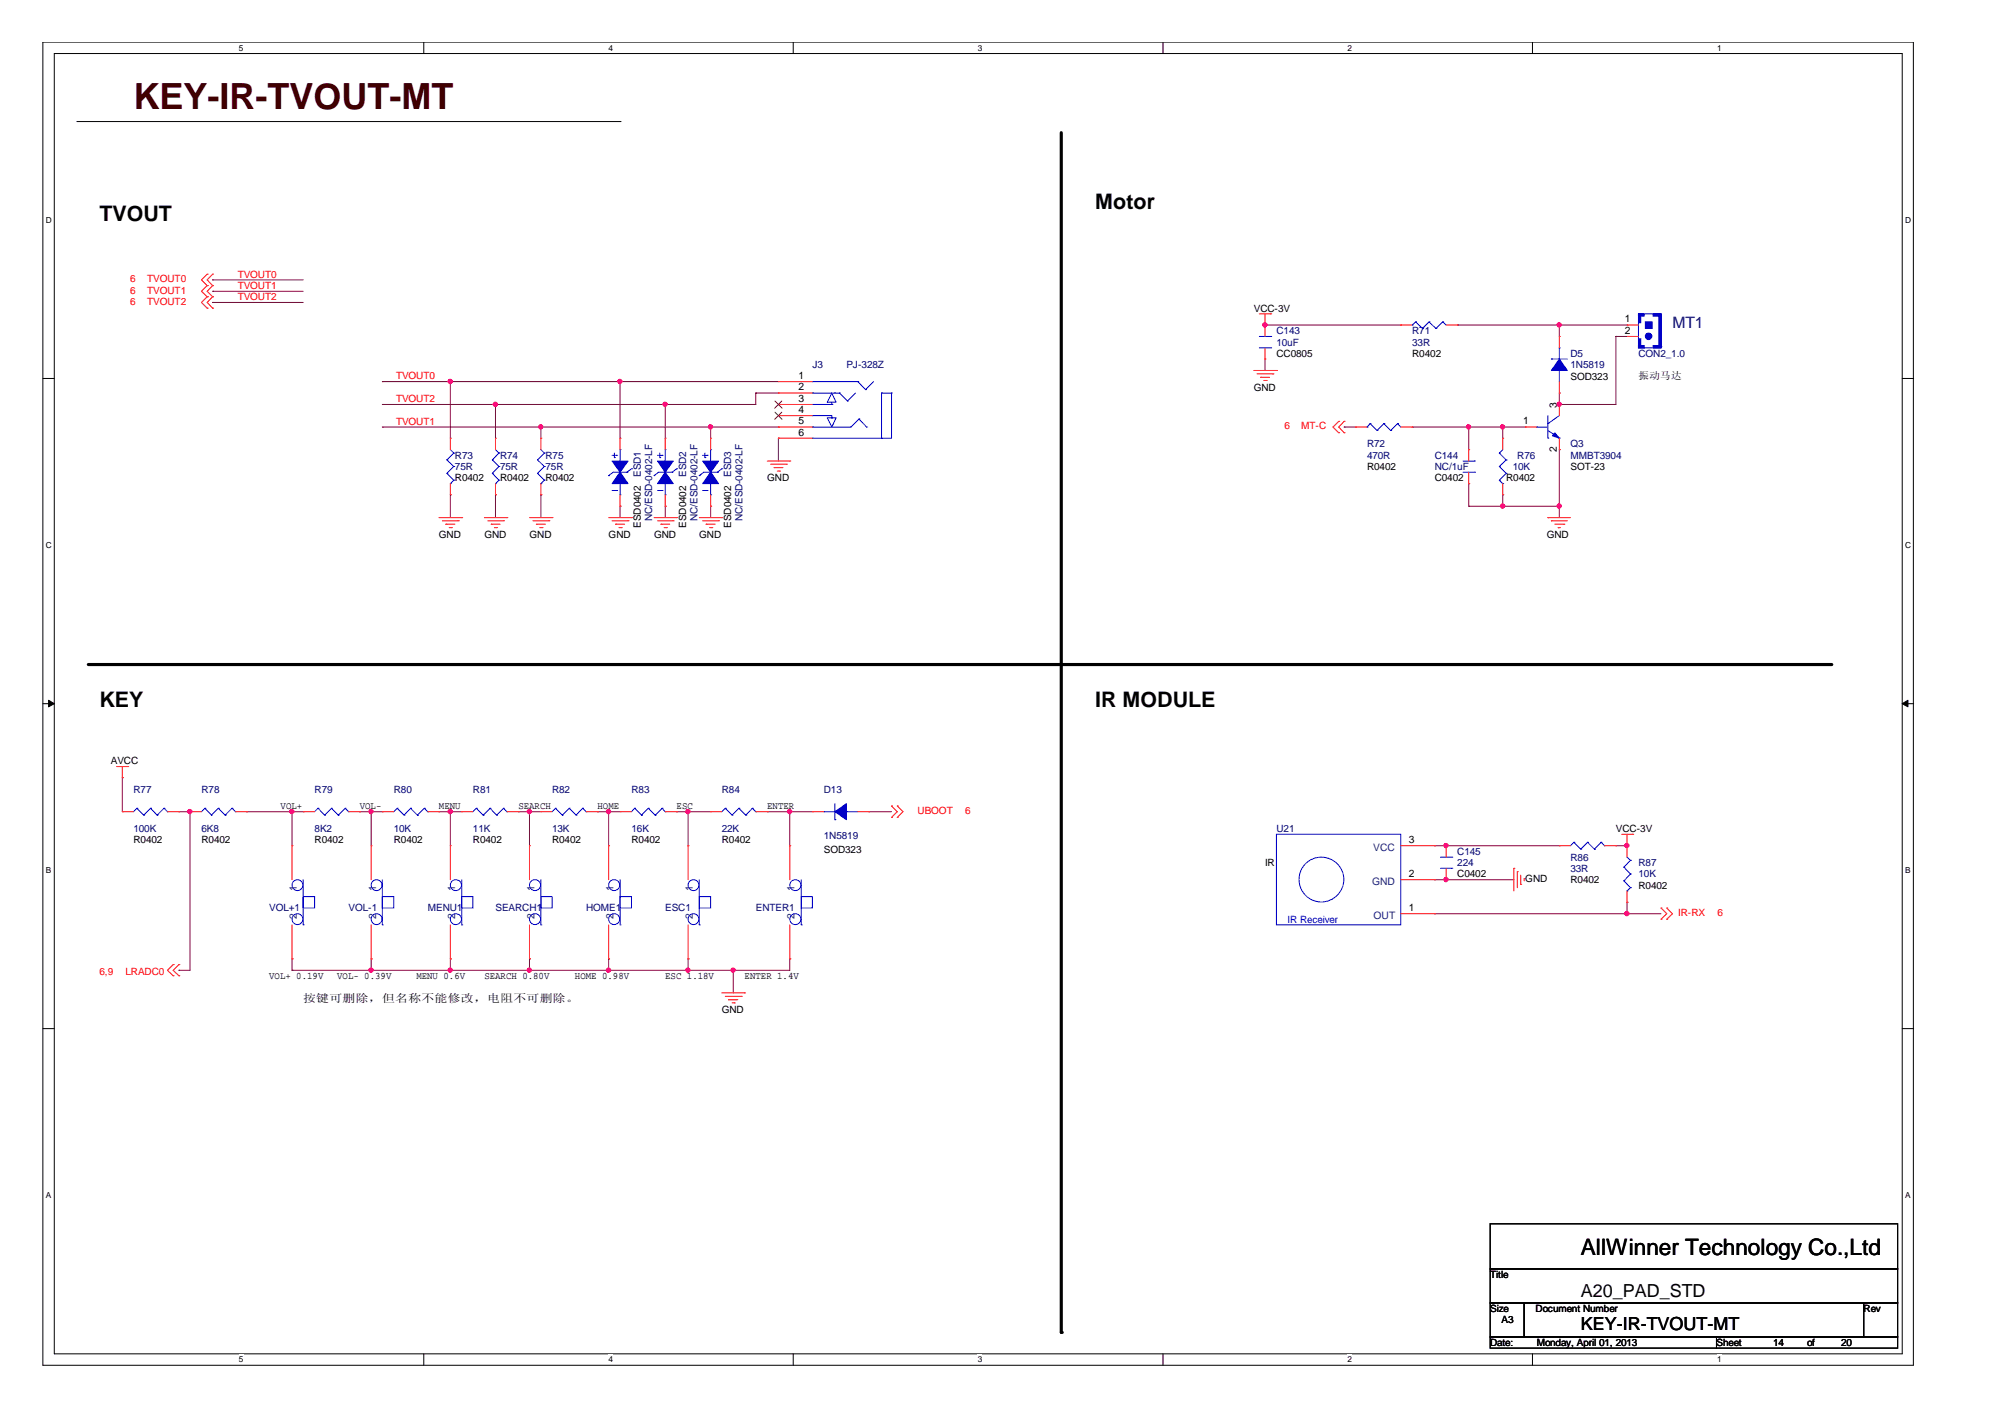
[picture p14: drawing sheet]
<svg xmlns="http://www.w3.org/2000/svg" width="297mm" height="210mm" viewBox="0 0 297 210" stroke-linecap="round" stroke-linejoin="round" font-family="sans-serif">
<defs><g id="words">
<text font-size="5.3" fill="#400000" x="19.8" y="16.2">KEY-IR-TVOUT-MT</text>
<text font-size="3.3" x="234.2" y="185.9">AllWinner Technology Co.,Ltd</text>
<g font-size="3.2">
<text x="14.7" y="32.7">TVOUT</text>
<text x="162.3" y="31">Motor</text>
<text x="14.7" y="104.8">KEY</text>
<text x="162.3" y="104.8">IR MODULE</text>
</g>
<g font-size="2.7">
<text x="234.2" y="192.1">A20_PAD_STD</text>
<text x="234.2" y="197.1">KEY-IR-TVOUT-MT</text>
</g>
<text font-size="2.3" fill="#000080" x="247.8" y="48.7">MT1</text>
<text font-size="1.7" x="44.9" y="148.4">按键可删除，但名称不能修改，电阻不可删除。</text>
<g font-size="1.5" fill="#f00">
<text x="19.3" y="41.8">6</text>
<text x="21.8" y="41.8">TVOUT0</text>
<text x="35.2" y="41.1">TVOUT0</text>
<text x="19.3" y="45.1">6</text>
<text x="19.3" y="43.5">6</text>
<text x="21.8" y="45.1">TVOUT2</text>
<text x="21.8" y="43.5">TVOUT1</text>
<text x="35.2" y="44.5">TVOUT2</text>
<text x="35.2" y="42.8">TVOUT1</text>
<text x="58.7" y="59.6">TVOUT2</text>
<text x="58.7" y="56.2">TVOUT0</text>
<text x="58.7" y="62.9">TVOUT1</text>
<text x="190.3" y="63.6">6</text>
<text x="192.8" y="63.6">MT-C</text>
<text x="135.9" y="120.6">UBOOT</text>
<text x="143" y="120.6">6</text>
<text x="248.6" y="135.7">IR-RX</text>
<text x="254.5" y="135.7">6</text>
<text x="14.7" y="144.4">6,9</text>
<text x="18.6" y="144.4">LRADC0</text>
</g>
<g font-size="1.5">
<text x="185.8" y="46.2">VCC-3V</text>
<text x="240.7" y="47.8">1</text>
<text x="189.1" y="52.9">CC0805</text>
<text x="209.2" y="52.9">R0402</text>
<text x="240.7" y="49.5">2</text>
<text x="118.3" y="56.1">1</text>
<text x="118.3" y="57.8">2</text>
<text x="118.3" y="59.5">3</text>
<text x="185.8" y="57.9">GND</text>
<text x="232.7" y="56.2">SOD323</text>
<text x="242.7" y="56.1">振动马达</text>
<text x="118.3" y="61.2">4</text>
<text x="118.3" y="62.9">5</text>
<text x="118.3" y="64.5">6</text>
<text x="225.6" y="62.9">1</text>
<text x="230.6" y="60.4" transform="rotate(-90 230.6 60.4)">3</text>
<text x="67.4" y="71.3">R0402</text>
<text x="74.1" y="71.3">R0402</text>
<text x="80.8" y="71.3">R0402</text>
<text x="113.7" y="71.3">GND</text>
<text x="202.5" y="69.7">R0402</text>
<text x="212.6" y="71.3">C0402</text>
<text x="223.1" y="71.3">R0402</text>
<text x="230.6" y="66.9" transform="rotate(-90 230.6 66.9)">2</text>
<text x="232.7" y="69.7">SOT-23</text>
<text x="65" y="79.7">GND</text>
<text x="71.8" y="79.7">GND</text>
<text x="78.4" y="79.7">GND</text>
<text x="90.2" y="79.7">GND</text>
<text x="95" y="78.2" transform="rotate(-90 95 78.2)">ESD0402</text>
<text x="96.9" y="79.7">GND</text>
<text x="101.6" y="78.2" transform="rotate(-90 101.6 78.2)">ESD0402</text>
<text x="103.6" y="79.7">GND</text>
<text x="108.3" y="78.2" transform="rotate(-90 108.3 78.2)">ESD0402</text>
<text x="229.2" y="79.7">GND</text>
<text x="16.4" y="113.2">AVCC</text>
<text x="41.6" y="119.8">VOL+</text>
<text x="53.3" y="119.8">VOL-</text>
<text x="65" y="119.8">MENU</text>
<text x="76.8" y="119.8">SEARCH</text>
<text x="88.5" y="119.8">HOME</text>
<text x="100.2" y="119.8">ESC</text>
<text x="113.7" y="119.8">ENTER</text>
<text x="19.8" y="124.9">R0402</text>
<text x="29.8" y="124.9">R0402</text>
<text x="46.6" y="124.9">R0402</text>
<text x="58.3" y="124.9">R0402</text>
<text x="70.1" y="124.9">R0402</text>
<text x="81.8" y="124.9">R0402</text>
<text x="93.6" y="124.9">R0402</text>
<text x="106.9" y="124.9">R0402</text>
<text x="208.7" y="124.9">3</text>
<text x="239.4" y="123.3">VCC-3V</text>
<text x="122" y="126.3">SOD323</text>
<text x="187.4" y="128.3">IR</text>
<text x="208.7" y="129.9">2</text>
<text x="215.9" y="130">C0402</text>
<text x="226" y="130.7">GND</text>
<text x="232.7" y="130.8">R0402</text>
<text x="242.7" y="131.7">R0402</text>
<text x="208.7" y="135">1</text>
<text x="39.9" y="145">VOL+ 0.19V</text>
<text x="50" y="145">VOL- 0.39V</text>
<text x="61.7" y="145">MENU 0.6V</text>
<text x="71.8" y="145">SEARCH 0.80V</text>
<text x="85.2" y="145">HOME 0.98V</text>
<text x="98.6" y="145">ESC 1.18V</text>
<text x="110.3" y="145">ENTER 1.4V</text>
<text x="106.9" y="150.1">GND</text>
<text x="220.8" y="189.3">Title</text>
<text x="220.8" y="194.4">Size</text>
<text x="222.5" y="196">A3</text>
<text x="227.5" y="194.4">Document Number</text>
<text x="276.1" y="194.4">Rev</text>
<text x="220.8" y="199.4">Date:</text>
<text x="227.7" y="199.4">Monday, April 01, 2013</text>
<text x="254.3" y="199.4">Sheet</text>
<text x="262.7" y="199.4">14</text>
<text x="267.7" y="199.4">of</text>
<text x="272.8" y="199.4">20</text>
</g>
<g font-size="1.5" fill="#000080">
<text x="189.1" y="49.5">C143</text>
<text x="189.1" y="51.2">10uF</text>
<text x="209.2" y="49.5">R71</text>
<text x="209.2" y="51.2">33R</text>
<text x="232.7" y="52.9">D5</text>
<text x="242.7" y="52.9">CON2_1.0</text>
<text x="120.4" y="54.5">J3</text>
<text x="125.4" y="54.5">PJ-328Z</text>
<text x="232.7" y="54.5">1N5819</text>
<text x="67.4" y="68">R73</text>
<text x="67.4" y="69.7">75R</text>
<text x="74.1" y="68">R74</text>
<text x="74.1" y="69.7">75R</text>
<text x="80.8" y="68">R75</text>
<text x="80.8" y="69.7">75R</text>
<text x="95" y="70.6" transform="rotate(-90 95 70.6)">ESD1</text>
<text x="101.6" y="70.6" transform="rotate(-90 101.6 70.6)">ESD2</text>
<text x="108.3" y="70.6" transform="rotate(-90 108.3 70.6)">ESD3</text>
<text x="202.5" y="66.3">R72</text>
<text x="202.5" y="68">470R</text>
<text x="212.6" y="68">C144</text>
<text x="212.6" y="69.7">NC/1uF</text>
<text x="224.1" y="69.7">10K</text>
<text x="224.8" y="68">R76</text>
<text x="232.7" y="66.3">Q3</text>
<text x="232.7" y="68">MMBT3904</text>
<text x="96.6" y="77.1" transform="rotate(-90 96.6 77.1)">NC/ESD-0402-LF</text>
<text x="103.3" y="77.1" transform="rotate(-90 103.3 77.1)">NC/ESD-0402-LF</text>
<text x="110" y="77.1" transform="rotate(-90 110 77.1)">NC/ESD-0402-LF</text>
<text x="19.8" y="117.4">R77</text>
<text x="29.8" y="117.4">R78</text>
<text x="46.6" y="117.4">R79</text>
<text x="58.3" y="117.4">R80</text>
<text x="70.1" y="117.4">R81</text>
<text x="81.8" y="117.4">R82</text>
<text x="93.6" y="117.4">R83</text>
<text x="106.9" y="117.4">R84</text>
<text x="122" y="117.4">D13</text>
<text x="19.8" y="123.3">100K</text>
<text x="29.8" y="123.3">6K8</text>
<text x="46.6" y="123.3">8K2</text>
<text x="58.3" y="123.3">10K</text>
<text x="70.1" y="123.3">11K</text>
<text x="81.8" y="123.3">13K</text>
<text x="93.6" y="123.3">16K</text>
<text x="106.9" y="123.3">22K</text>
<text x="122" y="124.3">1N5819</text>
<text x="189.1" y="123.3">U21</text>
<text x="215.9" y="126.6">C145</text>
<text x="215.9" y="128.3">224</text>
<text x="232.7" y="127.5">R86</text>
<text x="232.7" y="129.1">33R</text>
<text x="242.7" y="128.3">R87</text>
<text x="242.7" y="130">10K</text>
<text x="39.9" y="135">VOL+1</text>
<text x="51.6" y="135">VOL-1</text>
<text x="63.4" y="135">MENU1</text>
<text x="73.4" y="135">SEARCH1</text>
<text x="86.8" y="135">HOME1</text>
<text x="98.6" y="135">ESC1</text>
<text x="112" y="135">ENTER1</text>
</g>
<g font-size="1.5" fill="#004080">
<text x="203.5" y="126">VCC</text>
<text x="203.3" y="131">GND</text>
<text x="44" y="136.2" transform="rotate(-90 44 136.2)">2</text>
<text x="44" y="132" transform="rotate(-90 44 132)">1</text>
<text x="55.7" y="136.2" transform="rotate(-90 55.7 136.2)">2</text>
<text x="55.7" y="132" transform="rotate(-90 55.7 132)">1</text>
<text x="67.4" y="136.2" transform="rotate(-90 67.4 136.2)">2</text>
<text x="67.4" y="132" transform="rotate(-90 67.4 132)">1</text>
<text x="79.2" y="136.2" transform="rotate(-90 79.2 136.2)">2</text>
<text x="79.2" y="132" transform="rotate(-90 79.2 132)">1</text>
<text x="90.9" y="136.2" transform="rotate(-90 90.9 136.2)">2</text>
<text x="90.9" y="132" transform="rotate(-90 90.9 132)">1</text>
<text x="102.7" y="136.2" transform="rotate(-90 102.7 136.2)">2</text>
<text x="102.7" y="132" transform="rotate(-90 102.7 132)">1</text>
<text x="117.7" y="136.2" transform="rotate(-90 117.7 136.2)">2</text>
<text x="117.7" y="132" transform="rotate(-90 117.7 132)">1</text>
<text x="203.5" y="136.1">OUT</text>
</g>
<text font-size="1.5" fill="#00f" x="190.8" y="136.7">IR Receiver</text>
<g font-size="1.2">
<text x="35.4" y="7.5">5</text>
<text x="90.1" y="7.5">4</text>
<text x="144.9" y="7.5">3</text>
<text x="199.6" y="7.5">2</text>
<text x="254.4" y="7.5">1</text>
<text x="6.8" y="33.1">D</text>
<text x="282.2" y="33.1">D</text>
<text x="6.8" y="81.2">C</text>
<text x="282.2" y="81.2">C</text>
<text x="6.8" y="129.4">B</text>
<text x="282.2" y="129.4">B</text>
<text x="6.8" y="177.5">A</text>
<text x="282.2" y="177.5">A</text>
<text x="35.4" y="201.8">5</text>
<text x="90.1" y="201.8">4</text>
<text x="144.9" y="201.8">3</text>
<text x="199.6" y="201.8">2</text>
<text x="254.4" y="201.8">1</text>
</g>
</g></defs>
<path d="M6.3 6.2h277.2v196h-277.2zM8 7.9h273.8v192.6h-273.8z" fill="none" stroke="#000" stroke-width=".15"/>
<g fill="#fff">
<path d="M35.4 6.4h.6v1.4h-.6z"/>
<path d="M35.4 200.7h.6v1.4h-.6z"/>
</g>
<path d="M62.8 6.2v1.7M62.8 200.5v1.7" fill="none" stroke="#000" stroke-width=".15"/>
<g fill="#fff">
<path d="M90.1 6.4h.7v1.4h-.7z"/>
<path d="M90.1 200.7h.7v1.4h-.7z"/>
</g>
<path d="M117.5 6.2v1.7M117.5 200.5v1.7" fill="none" stroke="#000" stroke-width=".15"/>
<g fill="#fff">
<path d="M144.9 6.4h.6v1.4h-.6z"/>
<path d="M144.9 200.7h.6v1.4h-.6z"/>
</g>
<path d="M172.3 6.2v1.7M172.3 200.5v1.7" fill="none" stroke="#000" stroke-width=".15"/>
<g fill="#fff">
<path d="M199.6 6.4h.7v1.4h-.7z"/>
<path d="M199.6 200.7h.7v1.4h-.7z"/>
</g>
<path d="M227 6.2v1.7M227 200.5v1.7" fill="none" stroke="#000" stroke-width=".15"/>
<g fill="#fff">
<path d="M254.4 6.4h.6v1.4h-.6z"/>
<path d="M254.4 200.7h.6v1.4h-.6z"/>
<path d="M6.8 31.9h.8v1.4h-.8z"/>
<path d="M282.2 31.9h.9v1.4h-.9z"/>
<path d="M6.8 80.1h.8v1.4h-.8z"/>
<path d="M282.2 80.1h.9v1.4h-.9z"/>
</g>
<path d="M6.3 56.1h1.7M281.8 56.1h1.7" fill="none" stroke="#000" stroke-width=".15"/>
<g fill="#fff">
<path d="M6.8 128.2h.7v1.4h-.7z"/>
<path d="M282.2 128.2h.8v1.4h-.8z"/>
</g>
<path d="M6.3 104.2h1.7M281.8 104.2h1.7" fill="none" stroke="#000" stroke-width=".15"/>
<g fill="#000" stroke="#000" stroke-width=".15">
<path d="M7.2 103.7l.8 .5-.8 .5z" fill-rule="evenodd"/>
<path d="M281.8 104.2l.9-.5v1z" fill-rule="evenodd"/>
</g>
<g fill="#fff">
<path d="M6.8 176.4h.7v1.4h-.7z"/>
<path d="M282.2 176.4h.8v1.4h-.8z"/>
</g>
<path d="M11.4 18h80.5M91.9 18h.1M6.3 152.4h1.7M281.8 152.4h1.7M220.8 181.3h60.3v6.7h-60.3zM220.8 188h60.3v5h-60.3zM220.8 193h5v5h-5zM220.8 198h33.5v1.7h-33.5zM225.8 193h50.3v5h-50.3zM254.3 198h26.8v1.7h-26.8zM276.1 193h5v5h-5z" fill="none" stroke="#000" stroke-width=".15"/>
<path d="M157.2 19.7v177.7M13.1 98.4h258.1" fill="none" stroke="#000" stroke-width=".47"/>
<g fill="#000">
<circle cx="271.2" cy="98.4" r=".23"/>
<circle cx="157.2" cy="197.4" r=".23"/>
</g>
<g fill="none" stroke="#800040" stroke-width=".15">
<path d="M31.5 44.8h.1M31.5 41.5h.1M31.5 43.2h.1M31.5 44.8h13.4M31.5 41.5h13.4M31.5 43.2h13.4M56.6 59.9h.1M56.6 56.5h.1M56.6 56.5h58.7M66.7 56.5h.1M66.7 56.5v8.4M73.4 59.9h.1"/>
<path d="M73.4 59.9v5M91.9 56.5h.1M91.9 56.5v8.4M98.6 59.9h.1M98.6 59.9v5M112 58.2h.1M112 58.2v1.7h-55.4M112 58.2h3.3M187.4 48.1h.1M187.4 54.9h.1M187.4 48.1h20.1M187.4 53.2v1.7"/>
<path d="M215.9 48.1h.1M215.9 48.1h25.1M231 48.1h.1M231 58.2h.1M231 59.9h.1M231 48.1v1.7M231 58.2v1.7M239.4 49.8h.1M239.4 49.8h1.6M239.4 49.8v10.1h-8.4M56.6 63.3h.1M56.6 63.3h58.7"/>
<path d="M66.7 73.3h.1M66.7 73.3v3.4M73.4 73.3h.1M73.4 73.3v3.4M80.1 73.3h.1M80.1 63.3h.1M80.1 63.3v1.6M80.1 73.3v3.4M91.9 75h.1M91.9 75v1.7M98.6 75h.1M98.6 75v1.7"/>
<path d="M105.3 63.3h.1M105.3 75h.1M105.3 63.3v1.6M105.3 75v1.7M115.3 64.9h.1M115.3 64.9v3.4M199.1 63.3h.1M199.1 63.3h1.7M209.2 63.3h.1M209.2 63.3h16.8M217.6 63.3h.1M217.6 71.6h.1"/>
<path d="M217.6 75h.1M217.6 75h13.4M217.6 63.3v3.3M217.6 71.6v3.4M222.6 63.3h.1M222.6 73.3h.1M222.6 75h.1M222.6 63.3v1.6M222.6 73.3v1.7M231 75h.1M231 66.6h.1M231 66.6v10.1"/>
<path d="M18.1 115.2h.1M18.1 115.2v5M26.5 120.2h.1M26.5 120.2h1.7M28.2 120.2h.1M28.2 120.2v23.5h-1.7M36.5 120.2h.1M36.5 120.2h8.4M43.3 120.2h.1M43.3 120.2v5.1M53.3 120.2h.1M53.3 120.2h3.3"/>
<path d="M55 120.2h.1M55 120.2v5.1M65 120.2h.1M65 120.2h3.4M66.7 120.2h.1M66.7 120.2v5.1M76.8 120.2h.1M76.8 120.2h3.3M78.4 120.2h.1M78.4 120.2v5.1M88.5 120.2h.1M88.5 120.2h3.4"/>
<path d="M90.2 120.2h.1M90.2 120.2v5.1M100.2 120.2h.1M100.2 120.2h5.1M101.9 120.2h.1M101.9 120.2v5.1M113.7 120.2h.1M113.7 120.2h6.7M117 120.2h.1M117 120.2v5.1M128.7 120.2h.1M128.7 120.2h3.4"/>
<path d="M212.6 130.3h.1M212.6 125.3h.1M212.6 135.4h.1M212.6 130.3h11.7M212.6 125.3h18.4M212.6 135.4h33.5M214.2 125.3h.1M214.2 130.3h.1M239.4 125.3h.1M239.4 125.3h1.6M241 135.4h.1M241 133.7h.1"/>
<path d="M241 133.7v1.7M26.5 143.7h.1M43.3 143.7h.1M43.3 142h.1M43.3 142v1.7M55 143.7h.1M55 142h.1M55 142v1.7M66.7 143.7h.1M66.7 142h.1M66.7 142v1.7M78.4 143.7h.1"/>
<path d="M78.4 142h.1M78.4 142v1.7M90.2 142h.1M90.2 143.7h.1M90.2 142v1.7M101.9 143.7h.1M101.9 142h.1M101.9 142v1.7M108.6 143.7h.1M108.6 143.7v3.4M117 142h.1M117 142v1.7h-73.7"/>
</g>
<g fill="#f0f" stroke="#f0f" stroke-width=".15">
<circle cx="66.7" cy="143.7" r=".32"/>
<circle cx="78.4" cy="143.7" r=".32"/>
<circle cx="101.9" cy="120.2" r=".32"/>
<circle cx="55" cy="143.7" r=".32"/>
<circle cx="28.1" cy="120.2" r=".32"/>
<circle cx="108.6" cy="143.7" r=".32"/>
<circle cx="101.9" cy="143.7" r=".32"/>
<circle cx="66.7" cy="120.2" r=".32"/>
<circle cx="78.4" cy="120.2" r=".32"/>
<circle cx="90.1" cy="120.2" r=".32"/>
<circle cx="55" cy="120.2" r=".32"/>
<circle cx="43.2" cy="120.2" r=".32"/>
<circle cx="90.1" cy="143.7" r=".32"/>
<circle cx="231" cy="48.1" r=".32"/>
<circle cx="231" cy="75" r=".32"/>
<circle cx="222.6" cy="63.2" r=".32"/>
<circle cx="222.6" cy="75" r=".32"/>
<circle cx="214.2" cy="125.3" r=".32"/>
<circle cx="241" cy="125.3" r=".32"/>
<circle cx="241" cy="135.3" r=".32"/>
<circle cx="214.2" cy="130.3" r=".32"/>
<circle cx="217.6" cy="63.2" r=".32"/>
<circle cx="105.3" cy="63.2" r=".32"/>
<circle cx="91.8" cy="56.5" r=".32"/>
<circle cx="66.7" cy="56.5" r=".32"/>
<circle cx="73.4" cy="59.9" r=".32"/>
<circle cx="98.5" cy="59.9" r=".32"/>
<circle cx="80.1" cy="63.2" r=".32"/>
<circle cx="187.4" cy="48.1" r=".32"/>
<circle cx="231" cy="59.9" r=".32"/>
<circle cx="117" cy="120.2" r=".32"/>
</g>
<g fill="none" stroke="#f00" stroke-width=".15">
<path d="M30.7 42.3h.1M30.7 40.6h.1M30.7 45.6h.1M30.7 44h.1M30.7 40.6l-.9 .9 .9 .8M30.7 44l-.9 .8 .9 .8M30.7 42.3l-.9 .9 .9 .8M31.5 42.3h.1M31.5 40.6h.1M31.5 45.6h.1M31.5 44h.1M31.5 40.6l-.8 .9 .8 .8"/>
<path d="M31.5 44l-.8 .8 .8 .8M31.5 42.3l-.8 .9 .8 .8M115.3 56.5h.1M115.3 58.2h.1M115.3 59.9h.1M115.3 56.5h5.1M115.3 58.2h5.1M115.3 59.9h5.1M185.8 54.9h3.3M186.2 55.4h2.4M186.6 46.5h1.7M186.7 55.9h.1"/>
<path d="M186.7 55.9h1.4M187.2 56.4h.4M187.4 48.1h.1M187.4 53.2h.1M187.4 46.5v3.3M187.4 51.5v1.7M187.6 56.4h.1M188.3 46.5h.1M188.6 55.4h.1M189.1 54.9h.1M207.5 48.1h.1M207.5 48.1h1.7"/>
<path d="M214.2 48.1h1.7M215.9 48.1h.1M231 59.9h.1M231 58.2h.1M231 49.8h.1M231 49.8v1.7M231 56.5v1.7M231 59.9v1.7M241 48.1h.1M241 49.8h.1M241 48.1h1.7M241 49.8h1.7"/>
<path d="M65 76.7h3.4M65.5 77.1h2.4M66 77.7h.1M66 77.7h1.4M66.5 78.2h.4M66.7 64.9h.1M66.7 73.3h.1M66.7 64.9v1.7M66.7 71.6v1.7M66.9 78.2h.1M67.9 77.1h.1M68.4 76.7h.1"/>
<path d="M71.8 76.7h3.3M72.3 77.1h2.3M72.8 77.7h.1M72.8 77.7h1.3M73.2 78.2h.4M73.4 64.9h.1M73.4 73.3h.1M73.4 64.9v1.7M73.4 71.6v1.7M73.6 78.2h.1M74.6 77.1h.1M75.1 76.7h.1"/>
<path d="M78.4 76.7h3.4M79 77.1h2.3M79.5 77.7h.1M79.5 77.7h1.3M80 78.2h.3M80.1 64.9h.1M80.1 73.3h.1M80.1 64.9v1.7M80.1 71.6v1.7M80.3 78.2h.1M81.3 77.1h.1M81.8 76.7h.1"/>
<path d="M90.2 76.7h3.4M90.7 77.1h2.3M91.2 77.7h.1M91.2 77.7h1.3M91.7 78.2h.3M91.9 75h.1M91.9 64.9h.1M91.9 64.9v1.7M91.9 73.3v1.7M92 78.2h.1M93 77.1h.1M93.6 76.7h.1"/>
<path d="M96.9 76.7h3.3M97.4 77.1h2.3M97.9 77.7h.1M97.9 77.7h1.3M98.4 78.2h.3M98.6 75h.1M98.6 64.9h.1M98.6 64.9v1.7M98.6 73.3v1.7M98.7 78.2h.1M99.7 77.1h.1M100.2 76.7h.1"/>
<path d="M103.6 76.7h3.3M104.1 77.1h2.4M104.6 77.7h.1M104.6 77.7h1.4M105.1 78.2h.4M105.3 75h.1M105.3 64.9h.1M105.3 64.9v1.7M105.3 73.3v1.7M105.5 78.2h.1M106.5 77.1h.1M106.9 76.7h.1"/>
<path d="M113.7 68.3h3.3M114.2 68.8h2.3M114.7 69.3h.1M114.7 69.3h1.3M115.1 69.8h.4M115.3 61.6h.1M115.3 63.3h.1M115.3 64.9h.1M115.3 61.6h5.1M115.3 63.3h5.1M115.3 64.9h5.1M115.5 69.8h.1"/>
<path d="M116.5 68.8h.1M117 68.3h.1M198.3 62.4h.1M198.3 64.1h.1M198.3 62.4l-.8 .9 .8 .8M199.1 62.4h.1M199.1 64.1h.1M199.1 62.4l-.8 .9 .8 .8M200.8 63.3h.1M200.8 63.3h1.7M207.5 63.3h1.7M209.2 63.3h.1"/>
<path d="M217.6 71.6h.1M217.6 66.6h.1M217.6 66.6v1.7M217.6 69.9v1.7M222.6 64.9h.1M222.6 73.3h.1M222.6 64.9v1.7M222.6 71.6v1.7M226 63.3h.1M226 63.3h1.7M229.3 76.7h.1M229.3 76.7h3.4"/>
<path d="M229.8 77.1h.1M229.8 77.1h2.4M230.3 77.7h1.4M230.8 78.2h.1M230.8 78.2h.4M231 66.6h.1M231 64.9v1.7M231.7 77.7h.1M17.3 113.6h1.6M18.1 115.2h.1M18.1 113.6v1.6M18.9 113.6h.1"/>
<path d="M132.1 119.4h.1M132.1 119.4l.8 .8-.8 .9M132.9 119.4h.1M132.9 119.4l.9 .8-.9 .9M18.1 120.2h.1M18.1 120.2h1.7M24.8 120.2h1.7M26.5 120.2h.1M28.2 120.2h.1M28.2 120.2h1.6M34.9 120.2h1.6M36.5 120.2h.1"/>
<path d="M43.3 125.3h.1M43.3 125.3v5M43.3 137v5M44.9 120.2h.1M44.9 120.2h1.7M51.6 120.2h1.7M53.3 120.2h.1M55 125.3h.1M55 125.3v5M55 137v5M56.6 120.2h.1M56.6 120.2h1.7"/>
<path d="M63.4 120.2h1.6M65 120.2h.1M66.7 125.3h.1M66.7 125.3v5M66.7 137v5M68.4 120.2h.1M68.4 120.2h1.7M75.1 120.2h1.7M76.8 120.2h.1M78.4 125.3h.1M78.4 125.3v5M78.4 137v5"/>
<path d="M80.1 120.2h.1M80.1 120.2h1.7M86.8 120.2h1.7M88.5 120.2h.1M90.2 125.3h.1M90.2 125.3v5M90.2 137v5M91.9 120.2h.1M91.9 120.2h1.7M98.6 120.2h1.6M100.2 120.2h.1M101.9 125.3h.1"/>
<path d="M101.9 125.3v5M101.9 137v5M105.3 120.2h.1M105.3 120.2h1.6M112 120.2h1.7M113.7 120.2h.1M117 125.3h.1M117 125.3v5M117 137v5M120.4 120.2h.1M120.4 120.2h1.6M127.1 120.2h1.6"/>
<path d="M128.7 120.2h.1M132.1 121.1h.1M132.9 121.1h.1M207.5 125.3h5.1M207.5 135.4h5.1M207.5 130.3h5.1M212.6 125.3h.1M212.6 135.4h.1M212.6 130.3h.1M214.2 130.3h.1M214.2 125.3h.1M214.2 125.3v1.7"/>
<path d="M214.2 128.6v1.7M224.3 128.6h.1M224.3 128.6v3.4M224.8 129.1h.1M224.8 129.1v2.4M225.3 131h.1M225.3 129.6v1.4M225.8 130.1h.1M225.8 130.1v.4M231 125.3h.1M231 125.3h1.7M237.7 125.3h1.7"/>
<path d="M239.4 125.3h.1M240.2 123.6h1.7M241 125.3h.1M241 133.7h.1M241 123.6v3.4M241 132v1.7M241.9 123.6h.1M246.1 136.2h.1M246.1 134.5h.1M246.1 134.5l.8 .9-.8 .8M246.9 136.2h.1M246.9 134.5h.1"/>
<path d="M246.9 134.5l.9 .9-.9 .8M25.7 142.9h.1M25.7 144.5h.1M25.7 142.9l-.9 .8 .9 .8M26.5 142.9h.1M26.5 144.5h.1M26.5 142.9l-.8 .8 .8 .8M43.3 142h.1M55 142h.1M66.7 142h.1M78.4 142h.1M90.2 142h.1"/>
<path d="M101.9 142h.1M106.9 147.1h3.4M107.4 147.6h2.4M107.9 148.1h.1M107.9 148.1h1.4M108.5 148.6h.3M108.8 148.6h.1M109.8 147.6h.1M110.3 147.1h.1M117 142h.1"/>
</g>
<g fill="none" stroke="#00f" stroke-width=".15">
<path d="M120.4 56.5h.1M120.4 58.2h.1M120.4 59.9h.1M120.4 58.2h4M120.4 56.5h6.7M120.4 59.9h2.8M123.2 58.2l.7 1.4h-1.3zM123.2 59.9h.1M123.2 59.6v.3M123.7 58.2h.1M124.4 58.2h.1M124.4 58.2l1.2 1.2"/>
<path d="M125.6 59.4h.1M126.7 58.2l-1.1 1.2M127.1 56.5h.1M127.1 56.5l1.1 1.2M128.2 57.7h.1M129.4 56.5l-1.2 1.2M130.6 58.2h.1M130.6 58.2h1.5M130.6 58.2v6.7M132.1 58.2h.1M132.1 58.2v6.7h-11.7M186.6 51.5h1.7"/>
<path d="M186.6 49.8h1.7M188.3 51.5h.1M188.3 49.8h.1M209.2 48.1h.1M209.7 47.7h.1M209.7 47.7l1 1M209.7 47.7l-.5 .4M210.7 48.7h.1M211.7 47.7h.1M211.7 47.7l1 1M211.7 47.7l-1 1M212.7 48.7h.1"/>
<path d="M213.7 47.7h.1M213.7 47.7l.5 .4M213.7 47.7l-1 1M229.8 53.2h.1M229.8 53.2h2.4M231 54.9h.1M231 51.5h.1M231 51.5v1.7M231 54.9v1.6M242.7 46.5h3.4v5h-3.4zM246.1 51.4h.1M246.1 46.5v4.9"/>
<path d="M66.2 68.1h.1M66.2 70.1h.1M66.2 68.1l1 1M66.2 70.1l1 1M66.7 71.6h.1M66.7 66.6l.5 .5M67.2 67.1h.1M67.2 69.1h.1M67.2 71.1h.1M67.2 67.1l-1 1M67.2 69.1l-1 1M67.2 71.1l-.5 .5"/>
<path d="M72.9 68.1h.1M72.9 70.1h.1M72.9 68.1l1 1M72.9 70.1l1 1M73.4 71.6h.1M73.4 66.6l.5 .5M73.9 67.1h.1M73.9 69.1h.1M73.9 71.1h.1M73.9 67.1l-1 1M73.9 69.1l-1 1M73.9 71.1l-.5 .5"/>
<path d="M79.6 68.1h.1M79.6 70.1h.1M79.6 68.1l1 1M79.6 70.1l1 1M80.1 71.6h.1M80.1 66.6l.5 .5M80.6 67.1h.1M80.6 69.1h.1M80.6 71.1h.1M80.6 67.1l-1 1M80.6 69.1l-1 1M80.6 71.1l-.5 .5"/>
<path d="M90.2 70.5h.1M90.7 67.5h.7M90.7 72.7h.7M91 68.5h.1M91 67.8h.1M91 68.5h1.7M91 67.1v.7M91.4 67.5h.1M91.4 72.7h.1M91.9 66.6h.1M91.9 73.3h.1M91.9 66.6v1.7"/>
<path d="M91.9 71.6v1.7M92.9 69.9h.1M92.9 69.9h-2.1l-.6 .6M93.6 69.4h.1M93.6 69.4l-.7 .5M96.9 70.5h.1M97.4 67.5h.7M97.4 72.7h.7M97.7 68.5h.1M97.7 67.8h.1M97.7 68.5h1.7M97.7 67.1v.7"/>
<path d="M98.1 67.5h.1M98.1 72.7h.1M98.6 66.6h.1M98.6 73.3h.1M98.6 66.6v1.7M98.6 71.6v1.7M99.6 69.9h.1M99.6 69.9h-2l-.7 .6M100.2 69.4h.1M100.2 69.4l-.6 .5M103.6 70.5h.1M104.1 67.5h.7"/>
<path d="M104.1 72.7h.7M104.4 68.5h.1M104.4 67.8h.1M104.4 68.5h1.7M104.4 67.1v.7M104.8 67.5h.1M104.8 72.7h.1M105.3 66.6h.1M105.3 73.3h.1M105.3 66.6v1.7M105.3 71.6v1.7M106.3 69.9h.1"/>
<path d="M106.3 69.9h-2l-.7 .6M106.9 69.4h.1M106.9 69.4l-.6 .5M120.4 64.9h.1M120.4 63.3h.1M120.4 61.6h.1M120.4 61.6h2.8v.3M122.6 61.9h1.3l-.7 1.4zM123.2 61.9h.1M127.3 62.1h.1M127.3 62.1l-1.2 1.2h-5.7M127.3 62.1l1.1 1.2"/>
<path d="M128.4 63.3h.1M130.6 64.9h.1M202.5 63.3h.1M203 62.8h.1M203 62.8l1 1M203 62.8l-.5 .5M204 63.8h.1M205 62.8h.1M205 62.8l1 1M205 62.8l-1 1M206 63.8h.1M207.1 62.8h.1"/>
<path d="M207.1 62.8l.4 .5M207.1 62.8l-1.1 1M216.7 69.9h1.7M216.7 68.3h1.7M218.4 69.9h.1M218.4 68.3h.1M222.1 67.1h.1M222.1 69.1h.1M222.1 71.1h.1M222.1 67.1l1 1M222.1 69.1l1 1M222.1 71.1l.5 .5"/>
<path d="M222.6 71.6h.1M222.6 66.6l-.5 .5M223.1 68.1h.1M223.1 70.1h.1M223.1 68.1l-1 1M223.1 70.1l-1 1M227.7 63.3h.1M227.7 63.3h1.6M229.3 62.8h.1M229.3 64.9h.1M229.3 63.8l1.7 1.1M229.3 61.6v3.3"/>
<path d="M231 64.9h.1M231 61.6l-1.7 1.2M20.3 119.7h.1M20.3 119.7l-.5 .5M20.3 119.7l1 1M22.3 119.7h.1M22.3 119.7l-1 1M22.3 119.7l1 1M24.3 119.7h.1M24.3 119.7l-1 1M24.3 119.7l.5 .5M30.4 119.7h.1"/>
<path d="M30.4 119.7l-.6 .5M30.4 119.7l.9 1M32.3 119.7h.1M32.3 119.7l-1 1M32.3 119.7l1.1 1M34.4 119.7h.1M34.4 119.7l-1 1M34.4 119.7l.5 .5M47.1 119.7h.1M47.1 119.7l-.5 .5M47.1 119.7l1 1M49.1 119.7h.1"/>
<path d="M49.1 119.7l-1 1M49.1 119.7l1 1M51.1 119.7h.1M51.1 119.7l-1 1M51.1 119.7l.5 .5M58.8 119.7h.1M58.8 119.7l-.5 .5M58.8 119.7l1.1 1M60.8 119.7h.1M60.8 119.7l-.9 1M60.8 119.7l1 1M62.9 119.7h.1"/>
<path d="M62.9 119.7l-1.1 1M62.9 119.7l.5 .5M70.6 119.7h.1M70.6 119.7l-.5 .5M70.6 119.7l1 1M72.6 119.7h.1M72.6 119.7l-1 1M72.6 119.7l1 1M74.6 119.7h.1M74.6 119.7l-1 1M74.6 119.7l.5 .5M82.3 119.7h.1"/>
<path d="M82.3 119.7l-.5 .5M82.3 119.7l1 1M84.3 119.7h.1M84.3 119.7l-1 1M84.3 119.7l1 1M86.3 119.7h.1M86.3 119.7l-1 1M86.3 119.7l.5 .5M94 119.7h.1M94 119.7l-.4 .5M94 119.7l1 1M96.1 119.7h.1"/>
<path d="M96.1 119.7l-1.1 1M96.1 119.7l1 1M98.1 119.7h.1M98.1 119.7l-1 1M98.1 119.7l.5 .5M107.4 119.7h.1M107.4 119.7l-.5 .5M107.4 119.7l1.1 1M109.5 119.7h.1M109.5 119.7l-1 1M109.5 119.7l1 1M111.5 119.7h.1"/>
<path d="M111.5 119.7l-1 1M111.5 119.7l.5 .5M123.7 119.1v2.3M21.3 120.7h.1M23.3 120.7h.1M24.8 120.2h.1M31.3 120.7h.1M33.4 120.7h.1M34.9 120.2h.1M44.9 132.8h1.7v1.7h-1.7zM44.9 137h.1M44.9 130.3v6.7"/>
<path d="M48.1 120.7h.1M50.1 120.7h.1M51.6 120.2h.1M56.6 132.8h1.7v1.7h-1.7zM56.6 137h.1M56.6 130.3v6.7M59.9 120.7h.1M61.8 120.7h.1M63.4 120.2h.1M68.4 132.8h1.7v1.7h-1.7zM68.4 137h.1M68.4 130.3v6.7"/>
<path d="M71.6 120.7h.1M73.6 120.7h.1M75.1 120.2h.1M80.1 132.8h1.7v1.7h-1.7zM80.1 137h.1M80.1 130.3v6.7M83.3 120.7h.1M85.3 120.7h.1M86.8 120.2h.1M91.9 132.8h1.7v1.7h-1.7zM91.9 137h.1M91.9 130.3v6.7"/>
<path d="M95 120.7h.1M97.1 120.7h.1M98.6 120.2h.1M103.6 132.8h1.7v1.7h-1.7zM103.6 137h.1M103.6 130.3v6.7M108.5 120.7h.1M110.5 120.7h.1M112 120.2h.1M118.7 132.8h1.7v1.7h-1.7zM118.7 137h.1M118.7 130.3v6.7"/>
<path d="M122 120.2h.1M122 120.2h1.7M123.7 121.4h.1M125.4 120.2h.1M125.4 120.2h1.7M189.1 123.6h18.4v13.4h-18.4zM213.4 128.6h1.7M213.4 127h1.7M215.1 128.6h.1M215.1 127h.1M233.2 124.8h.1M233.2 124.8l-.5 .5"/>
<path d="M233.2 124.8l1 1M234.2 125.8h.1M235.2 124.8h.1M235.2 124.8l-1 1M235.2 124.8l1 1M236.2 125.8h.1M237.2 124.8h.1M237.2 124.8l-1 1M237.2 124.8l.5 .5M237.7 125.3h.1M240.6 128.5h.1M240.6 130.5h.1"/>
<path d="M240.6 128.5l1 1M240.6 130.5l1 1M241 132h.1M241 127l.6 .4M241.6 127.4h.1M241.6 129.5h.1M241.6 131.5h.1M241.6 127.4l-1 1.1M241.6 129.5l-1 1M241.6 131.5l-.6 .5"/>
<circle cx="44.1" cy="136.2" r=".81"/>
<circle cx="44.1" cy="131.1" r=".81"/>
<circle cx="55.8" cy="136.2" r=".81"/>
<circle cx="55.8" cy="131.1" r=".81"/>
<circle cx="67.5" cy="136.2" r=".82"/>
<circle cx="67.5" cy="131.1" r=".82"/>
<circle cx="79.3" cy="136.2" r=".82"/>
<circle cx="79.3" cy="131.1" r=".82"/>
<circle cx="91" cy="136.2" r=".82"/>
<circle cx="91" cy="131.1" r=".82"/>
<circle cx="102.7" cy="136.2" r=".81"/>
<circle cx="102.7" cy="131.1" r=".81"/>
<circle cx="117.8" cy="136.2" r=".82"/>
<circle cx="117.8" cy="131.1" r=".82"/>
<circle cx="195.8" cy="130.3" r="3.3"/>
</g>
<path d="M114.8 59.4l1.1 1.1M115.8 59.4l-1 1.1M114.8 61.1l1.1 1M115.8 61.1l-1 1" fill="none" stroke="#804000" stroke-width=".15"/>
<g fill="#00f" stroke="#00f" stroke-width=".15">
<path d="M243.8 47.7h1v1h-1z" fill-rule="evenodd"/>
<path d="M242.7 46.5h.9v.3h-.9z" fill-rule="evenodd"/>
<path d="M244.9 46.5h1.2v.3h-1.2z" fill-rule="evenodd"/>
<path d="M245.7 46.5h.4v4.9h-.4z" fill-rule="evenodd"/>
<path d="M244.9 51.2h1.2v.3h-1.2z" fill-rule="evenodd"/>
<path d="M242.7 51.2h.9v.3h-.9z" fill-rule="evenodd"/>
<path d="M242.7 50.2h.4v1.3h-.4z" fill-rule="evenodd"/>
<path d="M242.7 46.5h.4v1.3h-.4z" fill-rule="evenodd"/>
<path d="M104.1 68.3h2.4l-1.2 1.6z" fill-rule="evenodd"/>
<path d="M105.3 69.9l1.2 1.7h-2.4z" fill-rule="evenodd"/>
<path d="M230.3 64.1l.7 .8-1-.3z" fill-rule="evenodd"/>
<path d="M90.7 68.3h2.3l-1.1 1.6z" fill-rule="evenodd"/>
<path d="M91.9 69.9l1.1 1.7h-2.3z" fill-rule="evenodd"/>
<path d="M123.7 120.2l1.7-1.1v2.3z" fill-rule="evenodd"/>
<path d="M97.4 68.3h2.3l-1.1 1.6z" fill-rule="evenodd"/>
<path d="M98.6 69.9l1.1 1.7h-2.3z" fill-rule="evenodd"/>
<path d="M231 53.2l1.2 1.7h-2.4z" fill-rule="evenodd"/>
<circle cx="244.2" cy="49.8" r=".49"/>
</g>
<use href="#words"/>
</svg>
